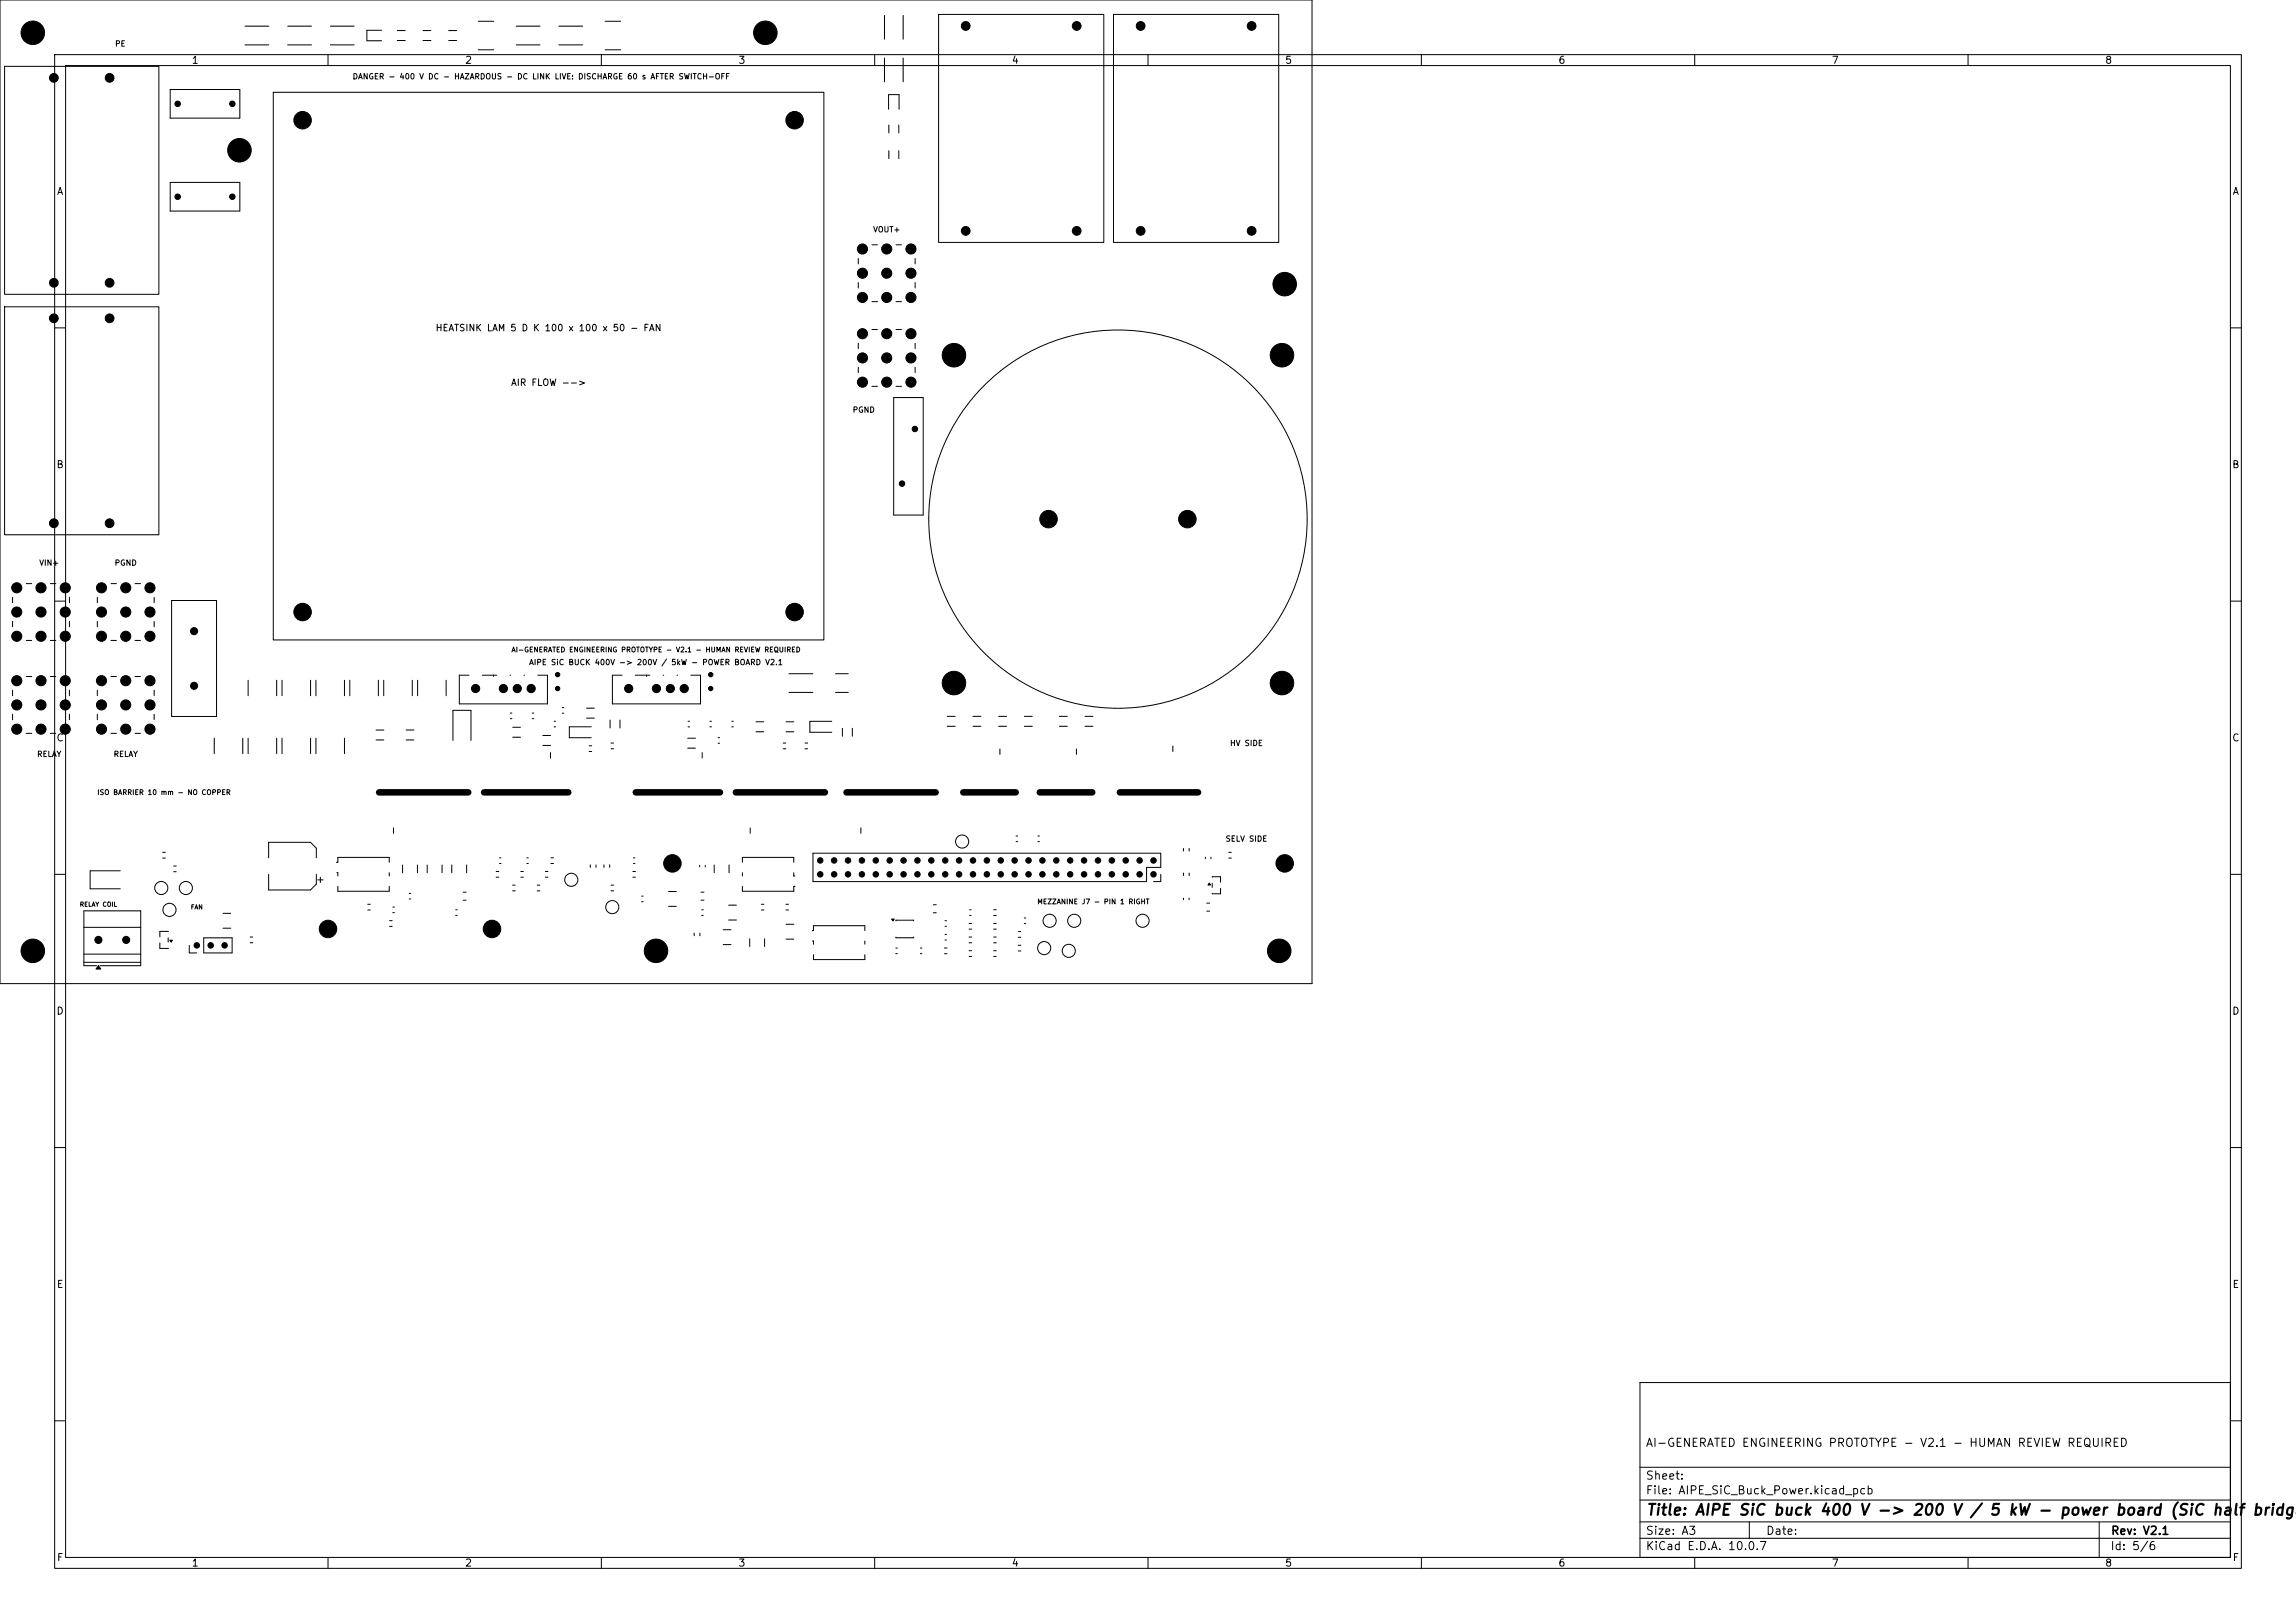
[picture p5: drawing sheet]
<svg xmlns="http://www.w3.org/2000/svg" width="420mm" height="297mm" viewBox="0 0 420 297" stroke-linecap="round" stroke-linejoin="round" font-family="sans-serif">
<defs><g id="words">
<text font-size="2" x="301" y="277.8">Title: AIPE SiC buck 400 V -&gt; 200 V / 5 kW - power board (SiC half bridge</text>
<g font-size="1.5">
<text x="300.9" y="265.1">AI-GENERATED ENGINEERING PROTOTYPE - V2.1 - HUMAN REVIEW REQUIRED</text>
<text x="300.9" y="273.8">File: AIPE_SiC_Buck_Power.kicad_pcb</text>
<text x="300.9" y="271.1">Sheet:</text>
<text x="300.9" y="281.2">Size: A3</text>
<text x="322.9" y="281.2">Date:</text>
<text x="386" y="281.2">Rev: V2.1</text>
<text x="300.9" y="284">KiCad E.D.A. 10.0.7</text>
<text x="385.9" y="284">Id: 5/6</text>
</g>
<g font-size="1.3">
<text x="35" y="12">1</text>
<text x="85" y="12">2</text>
<text x="135" y="12">3</text>
<text x="185" y="12">4</text>
<text x="235" y="12">5</text>
<text x="285" y="12">6</text>
<text x="335" y="12">7</text>
<text x="385" y="12">8</text>
<text x="10.3" y="36">A</text>
<text x="408.3" y="36">A</text>
<text x="10.2" y="86">B</text>
<text x="408.2" y="86">B</text>
<text x="10.2" y="136">C</text>
<text x="408.2" y="136">C</text>
<text x="10.2" y="186">D</text>
<text x="408.2" y="186">D</text>
<text x="10.3" y="236">E</text>
<text x="408.3" y="236">E</text>
<text x="10.3" y="286">F</text>
<text x="35" y="287">1</text>
<text x="85" y="287">2</text>
<text x="135" y="287">3</text>
<text x="185" y="287">4</text>
<text x="235" y="287">5</text>
<text x="285" y="287">6</text>
<text x="335" y="287">7</text>
<text x="385" y="287">8</text>
<text x="408.3" y="286">F</text>
</g>
<g font-size="1.2">
<text x="79.6" y="60.9">HEATSINK LAM 5 D K 100 x 100 x 50 - FAN</text>
<text x="93.4" y="70.9">AIR FLOW --&gt;</text>
</g>
<g font-size="1">
<text x="20.9" y="8.8">PE</text>
<text x="64.4" y="14.8">DANGER - 400 V DC - HAZARDOUS - DC LINK LIVE: DISCHARGE 60 s AFTER SWITCH-OFF</text>
<text x="159.6" y="42.8">VOUT+</text>
<text x="155.9" y="75.8">PGND</text>
<text x="7.1" y="103.8">VIN+</text>
<text x="20.9" y="103.8">PGND</text>
<text x="96.7" y="122">AIPE SiC BUCK 400V -&gt; 200V / 5kW - POWER BOARD V2.1</text>
<text x="224.9" y="136.8">HV SIDE</text>
<text x="6.7" y="138.8">RELAY</text>
<text x="20.7" y="138.8">RELAY</text>
<text x="224.1" y="154.3">SELV SIDE</text>
</g>
<g font-size=".9">
<text x="93.5" y="119.6">AI-GENERATED ENGINEERING PROTOTYPE - V2.1 - HUMAN REVIEW REQUIRED</text>
<text x="17.7" y="145.7">ISO BARRIER 10 mm - NO COPPER</text>
<text x="189.6" y="165.7">MEZZANINE J7 - PIN 1 RIGHT</text>
</g>
<g font-size=".8">
<text x="14.5" y="166.1">RELAY COIL</text>
<text x="34.8" y="166.6">FAN</text>
</g>
</g></defs>
<g fill="none" stroke="#000" stroke-width=".18">
<path d="M0 0h240v180h-240zM.8 12.1h28.3v41.8h-28.3zM10 10h400v277h-400zM12 12h396v273h-396zM31.1 16.4h12.8v5.2h-12.8zM44.8 4.8h4.4M44.8 8.2h4.4M50 16.9h100.7v100.2h-100.7zM52.6 4.8h4.4M52.6 8.2h4.4M60 10v2M60.4 4.8h4.4"/>
<path d="M60.4 8.2h4.4M69.8 5.5h-2.7v2h2.7M72.7 5.6h1.4M72.7 7.4h1.4M77.4 5.6h1.4M77.4 7.4h1.4M82.1 5.6h1.4M82.1 7.4h1.4M87.5 3.9h2.8M87.5 9.1h2.8M94.4 4.8h4.4M94.4 8.2h4.4"/>
<path d="M102.2 4.8h4.4M102.2 8.2h4.4M110 10v2M110.7 3.9h2.8M110.7 9.1h2.8M160 10v2M161.8 2.8v4.4M161.8 10.6v4.4M165.2 2.8v4.4M165.2 10.6v4.4M171.7 2.6h30.2v41.8h-30.2zM203.7 2.6h30.2v41.8h-30.2z"/>
<path d="M210 10v2M260 10v2M310 10v2M360 10v2M31.1 33.4h12.8v5.2h-12.8zM162.5 20v-2.7h2v2.7M162.6 22.9v1.4M162.6 27.6v1.4M164.4 22.9v1.4M164.4 27.6v1.4M.8 56.1h28.3v41.8h-28.3zM157 47.3v1"/>
<path d="M157 51.7v1M159.5 44.8h1M159.5 55.2h1M163.9 44.8h1M163.9 55.2h1M167.4 47.3v1M167.4 51.7v1M10 60h2M157 62.8v1M157 67.2v1M159.5 60.3h1M159.5 70.7h1"/>
<path d="M163.5 72.8h5.4v21.4h-5.4zM163.9 60.3h1M163.9 70.7h1M167.4 62.8v1M167.4 67.2v1M408 60h2M2.3 109.3v1M2.3 113.7v1M4.8 106.8h1M4.8 117.2h1M9.2 106.8h1M9.2 117.2h1"/>
<path d="M10 110h2M12.7 109.3v1M12.7 113.7v1M17.8 109.3v1M17.8 113.7v1M20.3 106.8h1M20.3 117.2h1M24.7 106.8h1M24.7 117.2h1M28.2 109.3v1M28.2 113.7v1M31.4 109.9h8.2v21.2h-8.2z"/>
<path d="M408 110h2M2.3 126.3v1M2.3 130.7v1M4.8 123.8h1M4.8 134.2h1M9.2 123.8h1M9.2 134.2h1M12.7 126.3v1M12.7 130.7v1M17.8 126.3v1M17.8 130.7v1M20.3 123.8h1"/>
<path d="M20.3 134.2h1M24.7 123.8h1M24.7 134.2h1M28.2 126.3v1M28.2 130.7v1M39.2 135.1v2.8M44.4 135.1v2.8M45.4 124.5v2.8M45.4 135.1v2.8M50.6 124.5v2.8M50.6 135.1v2.8M51.6 124.5v2.8"/>
<path d="M51.6 135.1v2.8M56.8 124.5v2.8M56.8 135.1v2.8M57.8 124.5v2.8M57.8 135.1v2.8M63 124.5v2.8M63 135.1v2.8M64 124.5v2.8M68.8 133.6h1.4M68.8 135.4h1.4M69.2 124.5v2.8M70.2 124.5v2.8"/>
<path d="M74.3 133.6h1.4M74.3 135.4h1.4M75.4 124.5v2.8M76.4 124.5v2.8M81.6 124.5v2.8M82.8 135.5v-5.5h3.4v5.5M85.8 123.6h-1.8v5.2h16.1v-5.2h-1.7M88.2 123.6h2.7M90.3 123.6v.2M93.3 123.6h.1M93.4 130.5h.2M93.4 131.5h.2"/>
<path d="M93.8 133.1h1.4M93.8 134.9h1.4M95.8 123.6h.1M97.4 130.5h.2M97.4 131.5h.2M99.3 134.6h1.4M99.3 136.4h1.4M100.7 137.7v1M101.4 132h.2M101.4 133h.2M102.9 129.5h.2M102.9 130.5h.2"/>
<path d="M107.3 129.6h1.4M107.3 131.4h1.4M107.8 136.5h.4M107.8 137.5h.4M108.1 133h-4v2h4M111.6 131.8v1.4M111.8 136h.4M111.8 137h.4M113.4 131.8v1.4M113.8 123.6h-1.8v5.2h16.1v-5.2h-1.7M116.2 123.6h2.7M118.3 123.6v.2"/>
<path d="M121.3 123.6h.1M123.8 123.6h.1M125.8 135.1h1.4M125.8 136.9h1.4M125.9 132h.2M125.9 133h.2M128.4 137.7v1M129.9 132h.2M129.9 133h.2M131.4 135h.2M131.4 136h.2M133.9 132h.2"/>
<path d="M133.9 133h.2M138.3 132.1h1.4M138.3 133.9h1.4M143.3 136h.4M143.3 137h.4M143.8 132.1h1.4M143.8 133.9h1.4M144.3 123.3h4.4M144.3 126.7h4.4M147.3 136h.4M147.3 137h.4M152.1 132h-4v2h4"/>
<path d="M152.8 123.3h2.4M152.8 126.7h2.4M154.1 133.3v1.4M155.9 133.3v1.4M173.3 131.1h1.4M173.3 132.9h1.4M178 131.1h1.4M178 132.9h1.4M182.7 131.1h1.4M182.7 132.9h1.4M182.9 137v1.1M187.4 131.1h1.4"/>
<path d="M187.4 132.9h1.4M193.8 131.1h1.4M193.8 132.9h1.4M196.9 137v1.1M198.5 131.1h1.4M198.5 132.9h1.4M214.5 136.5v1M10 160h2M22 159.3h-5.5v3.4h5.5M29.8 156h.4M29.8 157h.4M31.8 158.5h.4"/>
<path d="M31.8 159.5h.4M49.1 157v-2.9h7.7l1.1 1.1v1.8M61.6 157.8h.2v-.9h9.4v.9M61.6 159.7h.2v.6M71.2 159.7v.6M72 151.5v1M73.6 158.3v1.4M76.4 158.3v1.4M78.1 158.3v1.4M80.9 158.3v1.4M82.6 158.3v1.4M85.4 158.3v1.4"/>
<path d="M90.8 159.5h.4M91.4 157h.2M91.4 158h.2M95.3 159.5h.4M96.4 157h.2M96.4 158h.2M99.8 159.5h.4M100.8 157h.4M100.8 158h.4M108 158.3v.4M109 158.3v.4M110.5 158.3v.4"/>
<path d="M111.5 158.3v.4M115.8 159.5h.4M115.9 157h.2M115.9 158h.2M128 158.4v.2M129 158.4v.2M130.6 158.3v1.4M133.4 158.3v1.4M135.8 157.8v-.9h9.4v.9M135.8 159.7v.6M137.2 151.5v1M145.2 159.7v.6h.2"/>
<path d="M148.7 156.1h63.6v2.6h-2.6v2.6h-61zM157.5 151.5v1M185.9 153h.2M185.9 154h.2M189.9 153h.2M189.9 154h.2M212.3 160v1.3h-1.3M216.5 155.3v.4M216.5 159.8v.4M217.5 155.3v.4M217.5 159.8v.4M220.5 156.9v.2"/>
<path d="M221.5 156.9v.2M224.8 156h.4M224.8 157h.4M408 160h2M15.3 169.7h10.4M15.3 174.6h10.4M15.3 176.1h10.4M17.7 176.7h-2.4v-10h10.4v10h-7.4M18 176.7l.4 .6h-.8zM29.2 172.6v1l1.6-.1M30.8 170.5l-1.6-.1v1M30.8 171.6v.8"/>
<path d="M31.1 172h.4l-.2 .4zM34.6 173v1.4h1.4M37.3 171.6h5.2v2.8h-5.2zM40.8 167.1h1.4M40.8 169.9h1.4M45.8 171.5h.4M45.8 172.5h.4M49.1 160v2.9h7.7l1.1-1.1v-1.8M58.1 161h1M58.6 160.5v1M61.8 162.2v.9h9.4v-.9M67.3 165.5h.4"/>
<path d="M67.3 166.5h.4M71.3 168.5h.4M71.3 169.5h.4M71.9 166h.2M71.9 167h.2M74.9 163.5h.2M74.9 164.5h.2M83.4 166.5h.2M83.4 167.5h.2M84.7 163.3h.6M84.7 164.7h.6M90.8 160.5h.4"/>
<path d="M93.8 162h.4M93.8 163h.4M95.3 160.5h.4M98.3 162h.4M98.3 163h.4M99.8 160.5h.4M111.8 162h.4M111.8 163h.4M115.8 160.5h.4M117.4 164h.2M117.4 165h.2M122.3 163.1h1.4"/>
<path d="M122.3 165.9h1.4M127 170.8v.4M128 170.8v.4M128.2 163.3h.6M128.2 164.7h.6M128.4 166.5h.2M128.4 167.5h.2M132.3 170.1h1.4M132.3 172.9h1.4M133.3 168.4h1.4M133.3 165.6h1.4M135.8 162.2v.9h9.4v-.9h.2"/>
<path d="M137.1 171.8v1.4M139.3 165.5h.4M139.3 166.5h.4M139.9 171.8v1.4M143.8 165.5h.4M143.8 166.5h.4M143.8 169.1h1.4M143.8 171.9h1.4M148.6 170.3h.2v-.9h9.4v.9M148.6 172.2h.2v.6M148.8 174.7v.9h9.4v-.9M158.2 172.2v.6"/>
<path d="M163.1 168.2h.5l-.3 .3zM163.9 173.5h.2M163.9 174.5h.2M163.9 168.5v-.1h3.2v.1M163.9 171.5v.1h3.2v-.1M168.4 173.5h.2M168.4 174.5h.2M170.7 165.6h.6M170.7 167h.6M172.8 174.5h.4M172.8 173.5h.4M172.9 168.5h.2"/>
<path d="M172.9 169.5h.2M172.9 171h.2M172.9 172h.2M177.3 171.5h.4M177.3 172.5h.4M177.3 174h.4M177.3 175h.4M177.3 169h.4M177.3 170h.4M177.4 166.5h.2M177.4 167.5h.2M181.8 171.5h.4"/>
<path d="M181.8 172.5h.4M181.8 166.5h.4M181.8 167.5h.4M181.8 174h.4M181.8 175h.4M181.8 169h.4M181.8 170h.4M186.3 173h.4M186.3 174h.4M186.3 170.5h.4M186.3 171.5h.4M187.4 168h.2"/>
<path d="M187.4 169h.2M216.5 164.4v.2M217.5 164.4v.2M220.7 165.3h.6M220.7 166.7h.6M221.2 161.6l.2 .3h-.4zM221.7 160.5l1.6-.1v1M221.7 161.6v.8M223.3 162.6v1l-1.6-.1M10 210h2M408 210h2M300 253h108v32h-108z"/>
<path d="M10 260h2M300 278.5h108M300 274.5h108M300 268.5h108M320 278.5v3M384 278.5v6.5M408 260h2M60 285v2M110 285v2M160 285v2M210 285v2M260 285v2"/>
<path d="M300 281.5h108M310 285v2M360 285v2"/>
<circle cx="204.5" cy="95" r="34.6"/>
<circle cx="176" cy="154" r="1.2"/>
<circle cx="29.5" cy="162.5" r="1.2"/>
<circle cx="31" cy="166.5" r="1.2"/>
<circle cx="34" cy="162.5" r="1.2"/>
<circle cx="104.5" cy="161" r="1.2"/>
<circle cx="112" cy="166" r="1.2"/>
<circle cx="191" cy="173.5" r="1.2"/>
<circle cx="192" cy="168.5" r="1.2"/>
<circle cx="195.5" cy="174" r="1.2"/>
<circle cx="196.5" cy="168.5" r="1.2"/>
<circle cx="209" cy="168.5" r="1.2"/>
</g>
<path d="M18 176.7l.4 .6h-.8zM31.1 172h.4l-.2 .4zM163.1 168.2h.5l-.3 .3zM221.2 161.6l.2 .3h-.4z" fill="#000"/>
<g fill="#000" stroke="#000" stroke-width=".18">
<circle cx="6" cy="6" r="2.15"/>
<circle cx="9.9" cy="14.2" r=".8"/>
<circle cx="20.1" cy="14.2" r=".8"/>
<circle cx="32.5" cy="19" r=".5"/>
<circle cx="42.5" cy="19" r=".5"/>
<circle cx="140" cy="6" r="2.15"/>
<circle cx="176.7" cy="4.7" r=".8"/>
<circle cx="197" cy="4.7" r=".8"/>
<circle cx="208.7" cy="4.7" r=".8"/>
<circle cx="229" cy="4.7" r=".8"/>
<circle cx="32.5" cy="36" r=".5"/>
<circle cx="42.5" cy="36" r=".5"/>
<circle cx="43.8" cy="27.5" r="2.15"/>
<circle cx="55.3" cy="22" r="1.6"/>
<circle cx="145.4" cy="22" r="1.6"/>
<circle cx="9.8" cy="51.7" r=".8"/>
<circle cx="9.8" cy="58.2" r=".8"/>
<circle cx="20" cy="51.7" r=".8"/>
<circle cx="20" cy="58.2" r=".8"/>
<circle cx="157.8" cy="50" r=".92"/>
<circle cx="157.8" cy="45.6" r=".92"/>
<circle cx="157.8" cy="54.4" r=".92"/>
<circle cx="162.2" cy="50" r=".92"/>
<circle cx="162.2" cy="45.6" r=".92"/>
<circle cx="162.2" cy="54.4" r=".92"/>
<circle cx="166.6" cy="50" r=".92"/>
<circle cx="166.6" cy="45.6" r=".92"/>
<circle cx="166.6" cy="54.4" r=".92"/>
<circle cx="176.6" cy="42.3" r=".8"/>
<circle cx="196.9" cy="42.3" r=".8"/>
<circle cx="208.6" cy="42.3" r=".8"/>
<circle cx="228.9" cy="42.3" r=".8"/>
<circle cx="235" cy="52" r="2.15"/>
<circle cx="157.8" cy="61.1" r=".92"/>
<circle cx="157.8" cy="69.9" r=".92"/>
<circle cx="157.8" cy="65.5" r=".92"/>
<circle cx="162.2" cy="61.1" r=".92"/>
<circle cx="162.2" cy="69.9" r=".92"/>
<circle cx="162.2" cy="65.5" r=".92"/>
<circle cx="166.6" cy="61.1" r=".92"/>
<circle cx="166.6" cy="69.9" r=".92"/>
<circle cx="166.6" cy="65.5" r=".92"/>
<circle cx="167.3" cy="78.5" r=".5"/>
<circle cx="174.5" cy="65" r="2.15"/>
<circle cx="234.5" cy="65" r="2.15"/>
<circle cx="9.8" cy="95.7" r=".8"/>
<circle cx="20" cy="95.7" r=".8"/>
<circle cx="165" cy="88.5" r=".5"/>
<circle cx="191.8" cy="95" r="1.6"/>
<circle cx="217.2" cy="95" r="1.6"/>
<circle cx="3.1" cy="107.6" r=".92"/>
<circle cx="3.1" cy="116.4" r=".92"/>
<circle cx="3.1" cy="112" r=".92"/>
<circle cx="7.5" cy="107.6" r=".92"/>
<circle cx="7.5" cy="116.4" r=".92"/>
<circle cx="7.5" cy="112" r=".92"/>
<circle cx="11.9" cy="107.6" r=".92"/>
<circle cx="11.9" cy="116.4" r=".92"/>
<circle cx="11.9" cy="112" r=".92"/>
<circle cx="18.6" cy="107.6" r=".92"/>
<circle cx="18.6" cy="116.4" r=".92"/>
<circle cx="18.6" cy="112" r=".92"/>
<circle cx="23" cy="107.6" r=".92"/>
<circle cx="23" cy="116.4" r=".92"/>
<circle cx="23" cy="112" r=".92"/>
<circle cx="27.4" cy="107.6" r=".92"/>
<circle cx="27.4" cy="116.4" r=".92"/>
<circle cx="27.4" cy="112" r=".92"/>
<circle cx="35.5" cy="115.5" r=".65"/>
<circle cx="55.3" cy="112" r="1.6"/>
<circle cx="145.3" cy="112" r="1.6"/>
<circle cx="3.1" cy="124.6" r=".92"/>
<circle cx="3.1" cy="133.4" r=".92"/>
<circle cx="3.1" cy="129" r=".92"/>
<circle cx="7.5" cy="124.6" r=".92"/>
<circle cx="7.5" cy="133.4" r=".92"/>
<circle cx="7.5" cy="129" r=".92"/>
<circle cx="11.9" cy="124.6" r=".92"/>
<circle cx="11.9" cy="133.4" r=".92"/>
<circle cx="11.9" cy="129" r=".92"/>
<circle cx="18.6" cy="124.6" r=".92"/>
<circle cx="18.6" cy="133.4" r=".92"/>
<circle cx="18.6" cy="129" r=".92"/>
<circle cx="23" cy="124.6" r=".92"/>
<circle cx="23" cy="133.4" r=".92"/>
<circle cx="23" cy="129" r=".92"/>
<circle cx="27.4" cy="124.6" r=".92"/>
<circle cx="27.4" cy="133.4" r=".92"/>
<circle cx="27.4" cy="129" r=".92"/>
<circle cx="35.5" cy="125.5" r=".65"/>
<circle cx="87" cy="126" r=".75"/>
<circle cx="92.1" cy="126" r=".75"/>
<circle cx="94.6" cy="126" r=".75"/>
<circle cx="97.2" cy="126" r=".75"/>
<circle cx="102" cy="126" r=".4"/>
<circle cx="102" cy="123.5" r=".4"/>
<circle cx="115" cy="126" r=".75"/>
<circle cx="120.1" cy="126" r=".75"/>
<circle cx="122.6" cy="126" r=".75"/>
<circle cx="125.2" cy="126" r=".75"/>
<circle cx="130" cy="126" r=".4"/>
<circle cx="130" cy="123.5" r=".4"/>
<circle cx="174.5" cy="125" r="2.15"/>
<circle cx="234.5" cy="125" r="2.15"/>
<circle cx="123" cy="158" r="1.6"/>
<circle cx="150" cy="157.5" r=".5"/>
<circle cx="152.6" cy="157.5" r=".5"/>
<circle cx="155.1" cy="157.5" r=".5"/>
<circle cx="157.7" cy="157.5" r=".5"/>
<circle cx="160.2" cy="157.5" r=".5"/>
<circle cx="162.7" cy="157.5" r=".5"/>
<circle cx="165.3" cy="157.5" r=".5"/>
<circle cx="167.8" cy="157.5" r=".5"/>
<circle cx="170.4" cy="157.5" r=".5"/>
<circle cx="172.9" cy="157.5" r=".5"/>
<circle cx="175.4" cy="157.5" r=".5"/>
<circle cx="178" cy="157.5" r=".5"/>
<circle cx="180.5" cy="157.5" r=".5"/>
<circle cx="183.1" cy="157.5" r=".5"/>
<circle cx="185.6" cy="157.5" r=".5"/>
<circle cx="188.1" cy="157.5" r=".5"/>
<circle cx="190.7" cy="157.5" r=".5"/>
<circle cx="193.2" cy="157.5" r=".5"/>
<circle cx="195.8" cy="157.5" r=".5"/>
<circle cx="198.3" cy="157.5" r=".5"/>
<circle cx="200.8" cy="157.5" r=".5"/>
<circle cx="203.4" cy="157.5" r=".5"/>
<circle cx="205.9" cy="157.5" r=".5"/>
<circle cx="208.5" cy="157.5" r=".5"/>
<circle cx="211" cy="157.5" r=".5"/>
<circle cx="235" cy="158" r="1.6"/>
<circle cx="6" cy="174" r="2.15"/>
<circle cx="18" cy="172" r=".65"/>
<circle cx="23.1" cy="172" r=".65"/>
<circle cx="36" cy="173" r=".5"/>
<circle cx="38.5" cy="173" r=".5"/>
<circle cx="41.1" cy="173" r=".5"/>
<circle cx="60" cy="170" r="1.6"/>
<circle cx="90" cy="170" r="1.6"/>
<circle cx="120" cy="174" r="2.15"/>
<circle cx="150" cy="160" r=".5"/>
<circle cx="152.6" cy="160" r=".5"/>
<circle cx="155.1" cy="160" r=".5"/>
<circle cx="157.7" cy="160" r=".5"/>
<circle cx="160.2" cy="160" r=".5"/>
<circle cx="162.7" cy="160" r=".5"/>
<circle cx="165.3" cy="160" r=".5"/>
<circle cx="167.8" cy="160" r=".5"/>
<circle cx="170.4" cy="160" r=".5"/>
<circle cx="172.9" cy="160" r=".5"/>
<circle cx="175.4" cy="160" r=".5"/>
<circle cx="178" cy="160" r=".5"/>
<circle cx="180.5" cy="160" r=".5"/>
<circle cx="183.1" cy="160" r=".5"/>
<circle cx="185.6" cy="160" r=".5"/>
<circle cx="188.1" cy="160" r=".5"/>
<circle cx="190.7" cy="160" r=".5"/>
<circle cx="193.2" cy="160" r=".5"/>
<circle cx="195.8" cy="160" r=".5"/>
<circle cx="198.3" cy="160" r=".5"/>
<circle cx="200.8" cy="160" r=".5"/>
<circle cx="203.4" cy="160" r=".5"/>
<circle cx="205.9" cy="160" r=".5"/>
<circle cx="208.5" cy="160" r=".5"/>
<circle cx="211" cy="160" r=".5"/>
<circle cx="234" cy="174" r="2.15"/>
</g>
<path d="M69.4 145h16.2M88.5 145h15.4M116.3 145h15.4M134.6 145h16.3M154.8 145h16.3M176.2 145h9.6M190.2 145h9.6M204.9 145h14.3" fill="none" stroke="#000" stroke-width="1.2"/>
<use href="#words"/>
</svg>
